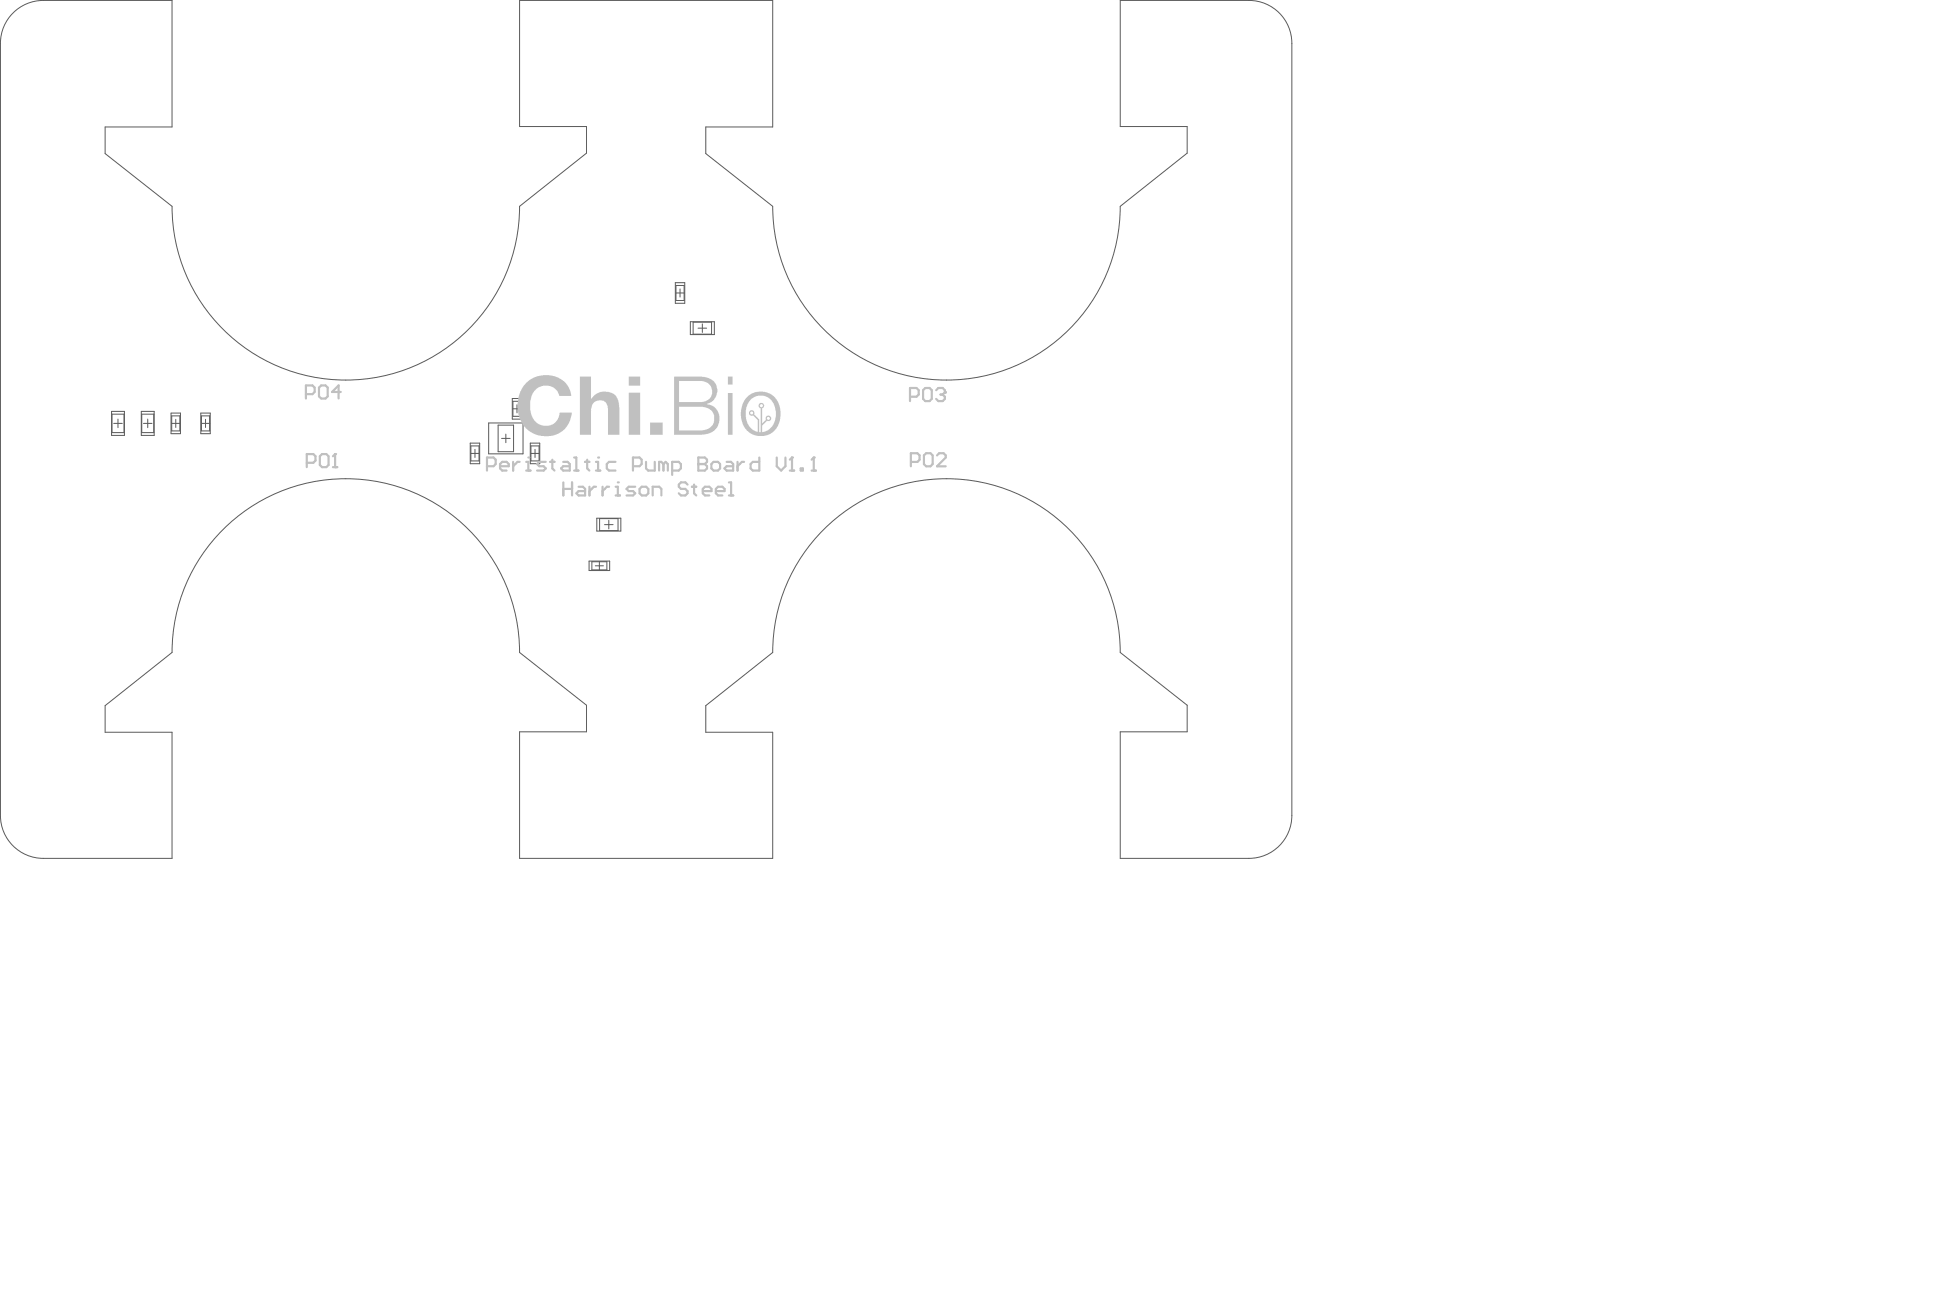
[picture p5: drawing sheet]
<svg xmlns="http://www.w3.org/2000/svg" width="753mm" height="501mm" viewBox="0 0 753 501" stroke-linecap="round" stroke-linejoin="round" font-family="sans-serif">
<g fill="none" stroke="#5a5a5a" stroke-width=".39">
<path d="M4.5 5.6a16.6 16.6 0 0 1 12.3-5.4h50v49.1h-26v10.3l26 20.5a67.4 67.4 0 0 0 67.4 67.4 67.4 67.4 0 0 0 67.4-67.4l26-20.7v-10.3h-26v-48.9h98.3v49.1h-26v10.3l26 20.5a67.4 67.4 0 0 0 67.4 67.4 67.4 67.4 0 0 0 67.4-67.4l26-20.7v-10.3h-26v-48.9h50a16.6 16.6 0 0 1 16.6 16.6v299.6a16.6 16.6 0 0 1-16.6 16.7h-50v-49.1h26v-10.3l-26-20.5a67.4 67.4 0 0 0-67.4-67.4 67.4 67.4 0 0 0-67.4 67.4l-26 20.6v10.4h26v48.9h-98.3v-49.1h26v-10.3l-26-20.5a67.4 67.4 0 0 0-67.4-67.4 67.4 67.4 0 0 0-67.4 67.4l-26 20.6v10.4h26v48.9h-50a16.6 16.6 0 0 1-16.6-16.7v-299.6a16.6 16.6 0 0 1 4.3-11.2zM262.1 109.7h3.6v8h-3.6zM262.3 113.7h3.2M262.3 110.8h3.2v5.8h-3.2zM263.9 112.1v3.2M267.9 124.8h9.3v5h-9.3zM269 125h7.1v4.7h-7.1zM270.9 127.3h3.3M272.5 125.7v3.3M43.3 159.6h5v9.4h-5zM54.8 159.6h5v9.4h-5zM198.8 154.6h3.7v8h-3.7z"/>
<path d="M199 158.6h3.2M199 155.7h3.2v5.9h-3.2zM200.6 157.1v3.1M43.5 160.7h4.6v7.2h-4.6zM44.1 164.3h3.4M45.8 162.6v3.4M55 160.7h4.7v7.2h-4.7zM55.7 164.3h3.3M57.3 162.6v3.4M66.4 160.3h3.6v8h-3.6zM66.6 164.3h3.2M66.6 161.4h3.2v5.8h-3.2z"/>
<path d="M68.2 162.7v3.2M77.9 160.3h3.7v8h-3.7zM78.2 164.3h3.1M78.2 161.4h3.1v5.8h-3.1zM79.8 162.7v3.2M182.5 172h3.6v7.9h-3.6zM182.7 176h3.2M182.7 173h3.2v5.9h-3.2zM184.3 174.4v3.1M189.6 164.1h13.4v12h-13.4zM193.3 165h6v10.3h-6zM194.6 170.1h3.4"/>
<path d="M196.3 168.5v3.3M205.8 172h3.6v7.9h-3.6zM206 176h3.2M206 173h3.2v5.9h-3.2zM207.6 174.4v3.1M228.6 217.7h8v3.7h-8zM229.7 218h5.8v3.1h-5.8zM231 219.6h3.2M231.6 201.1h9.3v5h-9.3zM232.6 218v3.1M232.7 201.3h7.1v4.6h-7.1zM234.6 203.6h3.3"/>
<path d="M236.3 201.9v3.4"/>
</g>
<g fill="#c0c0c0">
<path d="M282.5 152.5h1.8v16.2h-1.8z"/>
<path d="M282.5 146.2h1.8v3h-1.8z"/>
<path d="M225 146.2h4.4v8.5h.3l.1-.5 1.5-1.4 2.5-.9 2.8 .3 1.6 .6 .8 .7 .7 1.2 .5 1.9 .2 12.1h-4.5l-.1-11.1-.9-1.7-1.5-.6-1.7 .2-1 .4-1 1.4-.3 1.3v10.1h-4.4z"/>
<path d="M244 152.4h4.4v16.3h-4.4z"/>
<path d="M252.3 164h4.9v4.7h-4.9z"/>
<path d="M244 146.2h4.4v3.5h-4.4z"/>
<path d="M204 148.6l1.9-1.4 1.8-.9 2.1-.6 3.3-.1 3.8 1 1.9 1.3 1.4 1.4 1 2 .5 2.3h-4.7l-.7-1.9-1.5-1.3-1.8-.7h-2.3l-1.7 .5-1.8 1.6-.9 1.6-.6 2.3v3.5l.6 2.3 1.1 1.9 1.6 1.3 1.3 .4 2.6 .1 1.9-.7 1.6-1.7 .8-2.7h4.7l-.5 2.6-.9 2.1-2.3 2.6-1.7 1-1.9 .7-4.7 .1-3.6-1.3-1.2-.8-1.9-1.8-1.4-2.6-.6-1.7-.3-4.7 1-4.4z"/>
<path d="M261.6 146.2l11.9 .1 2.7 1 1.4 1.3 .8 2.3v1.3l-.5 1.6-1.3 1.9-1.4 .8-.8 .1v.3l1.1 .1 1.6 .8 1.3 1.4 .7 1.6v3.3l-.7 1.7-1.4 1.5-2.4 1.1-2.1 .3h-10.9zM263.5 147.9v8.1h9.1l2.2-.8 1.2-1.3 .3-.9-.2-2.5-.4-.9-1.3-1.2-1.8-.5zM263.5 157.8v9.2h9.2l2.5-.8 1.4-1.2 .5-1.5v-2.4l-.5-1.3-1.5-1.3-2.4-.7z"/>
<path d="M289.7 154.2l1.9-1.5 1.1-.4 3.3-.4 3 .9 2.3 2.1 1.3 2.6 .3 4.2-.3 1.9-.8 2-2 2.2-2.7 1.3-3.2 .1-2.6-.9-2.1-1.9-1.5-3.3-.2-3.2 .5-2.9 .8-1.7zM294.9 157.3a.56 .56 0 0 0 1.1 0 .56 .56 0 0 0-1.1 0zM291.1 160l.2 .8 .9-.2v-.7l-.3-.2zM297.6 162.3a.6 .6 0 0 0 1.2 0 .6 .6 0 0 0-1.2 0zM291.1 155.2l-1.1 1.8-.6 2.2v2.7l.7 2.5 1.8 2.3 2.1 .9v-3.7a2.17 2.17 0 0 0-1.2-2.1l-.5-.6-1 .2-.5-.7a.96 .96 0 0 1 .3-1.4h1a1.32 1.32 0 0 1 .6 1.6l1.5 1.5a1.09 1.09 0 0 1 .4 1.5v3.8h.6v-8a1.32 1.32 0 0 0-.6-1.6l-.1-.1a1.13 1.13 0 0 1 .5-1.6l.9 .1a1.08 1.08 0 0 1 .6 1 1.08 1.08 0 0 1-.7 1v5.8l1.4-1.2-.1-1.2 .5-.5h1.1l.6 .5-.1 .3a.81 .81 0 0 1-.6 1.1h-1l-1.4 1.4a1.09 1.09 0 0 0-.4 1.4v1.6l.7-.1 2-.9 1.6-1.8 1-3.2v-2.2l-.6-2.3-1.9-2.7-2.3-1-2.7 .1z"/>
</g>
<path d="M119 179.6h2.6l.8-.9v-1.6l-.8-.9h-2.6v5.1M124.1 177.1l.9-.9h1.7l.8 .9v3.3l-.8 .9h-1.7l-.9-.9zM130 176.2v5.1M129.2 181.3h1.7" fill="none" stroke="#c0c0c0" stroke-width=".85"/>
<circle cx="130" cy="176.2" r=".42" fill="#c0c0c0"/>
<path d="M118.7 153h2.5l.9-.9v-1.7l-.9-.8h-2.5v5M124.6 149.6h1.7l.9 .8v3.4l-.9 .8h-1.7l-.8-.8v-3.4zM132.2 152.1h-3.3l2.5-2.5v5M353.1 154h2.6l.8-.9v-1.7l-.8-.8h-2.6v5M358.2 151.4l.9-.8h1.6l.9 .8v3.4l-.9 .8h-1.6l-.9-.8zM363.3 151.4l.8-.8h1.7l.9 .8v.9M130 176.2l-.8 .9M353.5 179.3h2.5l.8-.9v-1.7l-.8-.8h-2.5v5M358.5 176.7l.9-.8h1.7l.8 .8v3.4l-.8 .8h-1.7l-.9-.8zM363.6 176.7l.9-.8h1.6l.9 .8v.9l-3.4 3.3h3.4" fill="none" stroke="#c0c0c0" stroke-width=".85"/>
<circle cx="366.7" cy="152.3" r=".42" fill="#c0c0c0"/>
<g fill="none" stroke="#c0c0c0" stroke-width=".85">
<path d="M365 153.1h.8M365.8 153.1l.9 .9v.8l-.9 .8h-1.7l-.8-.8M366.7 152.3l-.9 .8M218.6 187.2v5.1M218.6 189.7h3.4M222 187.2v5.1M224.5 188.9h1.7l.9 .8v2.6h-2.6l-.8-.9 .8-.8h2.6M228.8 188.9v3.4M231.3 188.9h-.9l-1.6 1.7M233.8 188.9v3.4M236.4 188.9h-.9l-1.7 1.7M238.9 188.9h.8v3.4"/>
<path d="M238.9 192.3h1.7"/>
</g>
<circle cx="239.7" cy="187.2" r=".42" fill="#c0c0c0"/>
<g fill="none" stroke="#c0c0c0" stroke-width=".85">
<path d="M199.1 179.2v3.4M201.7 179.2h-.9l-1.7 1.7M204.2 179.2h.8v3.4M189 180.9h2.5l.9-.8v-1.7l-.9-.9h-2.5v5.1M194 180.9h3.4v-.8l-.8-.9h-1.7l-.9 .9v1.7l.9 .8h1.7M204.2 182.6h1.7M246.5 188.9h-2.5l-.9 .8 .9 .9h1.7l.8 .8-.8 .9h-2.6M248.2 189.7l.8-.8h1.7l.9 .8v1.7l-.9 .9h-1.7l-.8-.9zM253.3 192.3v-3.4h2.5l.9 .8v2.6M266.8 188l-.8-.8h-1.7l-.9 .8v.9l.9 .8h1.7l.8 .9v.8l-.8 .9h-1.7l-.9-.9M268.5 188.9h1.7M269.3 188v3.4l.9 .9"/>
<path d="M272.7 190.6h3.4v-.9l-.8-.8h-1.7l-.9 .8v1.7l.9 .9h1.7M277.8 190.6h3.4v-.9l-.9-.8h-1.7l-.8 .8v1.7l.8 .9h1.7M282.9 192.3h1.7M282.9 187.2h.8v5.1"/>
</g>
<circle cx="205" cy="177.5" r=".42" fill="#c0c0c0"/>
<path d="M211.8 179.2h-2.5l-.9 .9 .9 .8h1.7l.8 .9-.8 .8h-2.6M213.5 179.2h1.7M214.3 178.4v3.4l.9 .8M218.6 179.2h1.7l.8 .9v2.5h-2.5l-.9-.8 .9-.9h2.5M222.8 177.5h.8v5.1M227 179.2h1.7M227.9 178.4v3.4l.8 .8M231.2 179.2h.9v3.4M222.8 182.6h1.7M231.2 182.6h1.7" fill="none" stroke="#c0c0c0" stroke-width=".85"/>
<circle cx="232.1" cy="177.5" r=".42" fill="#c0c0c0"/>
<path d="M238.9 179.2h-2.6l-.8 .9v1.7l.8 .8h2.6M250.7 179.2v2.6l.8 .8h2.6v-3.4M271 177.5v5.1h2.5l.9-.8v-.9l-.9-.8h-2.5M245.6 180.9h2.6l.8-.8v-1.7l-.8-.9h-2.6v5.1M257.5 180.1l-.9-.9h-.8v3.4M257.5 180.1v2.5M257.5 180.1l.8-.9 .8 .9v2.5M260.8 182.6h2.6l.8-.8v-1.7l-.8-.9h-2.6v5.1" fill="none" stroke="#c0c0c0" stroke-width=".85"/>
<circle cx="271" cy="180.1" r=".42" fill="#c0c0c0"/>
<path d="M271 177.5h2.5l.9 .9v.8l-.9 .9h-2.5M282 179.2h1.7l.8 .9v2.5h-2.5l-.9-.8 .9-.9h2.5M286.2 179.2v3.4M288.7 179.2h-.8l-1.7 1.7M294.7 177.5v5.1h-2.6l-.8-.8v-1.7l.8-.9h2.6M301.4 177.5v3.4l1.7 1.7 1.7-1.7v-3.4M307.3 177.5v5.1M276.1 180.1l.8-.9h1.7l.8 .9v1.7l-.8 .8h-1.7l-.8-.8zM306.5 182.6h1.7" fill="none" stroke="#c0c0c0" stroke-width=".85"/>
<circle cx="307.3" cy="177.5" r=".42" fill="#c0c0c0"/>
<path d="M307.3 177.5l-.8 .9M315.8 177.5v5.1M310.7 181.8h.9v.8h-.9zM315 182.6h1.6" fill="none" stroke="#c0c0c0" stroke-width=".85"/>
<circle cx="315.8" cy="177.5" r=".42" fill="#c0c0c0"/>
<path d="M315.8 177.5l-.8 .9" fill="none" stroke="#c0c0c0" stroke-width=".85"/>
</svg>
